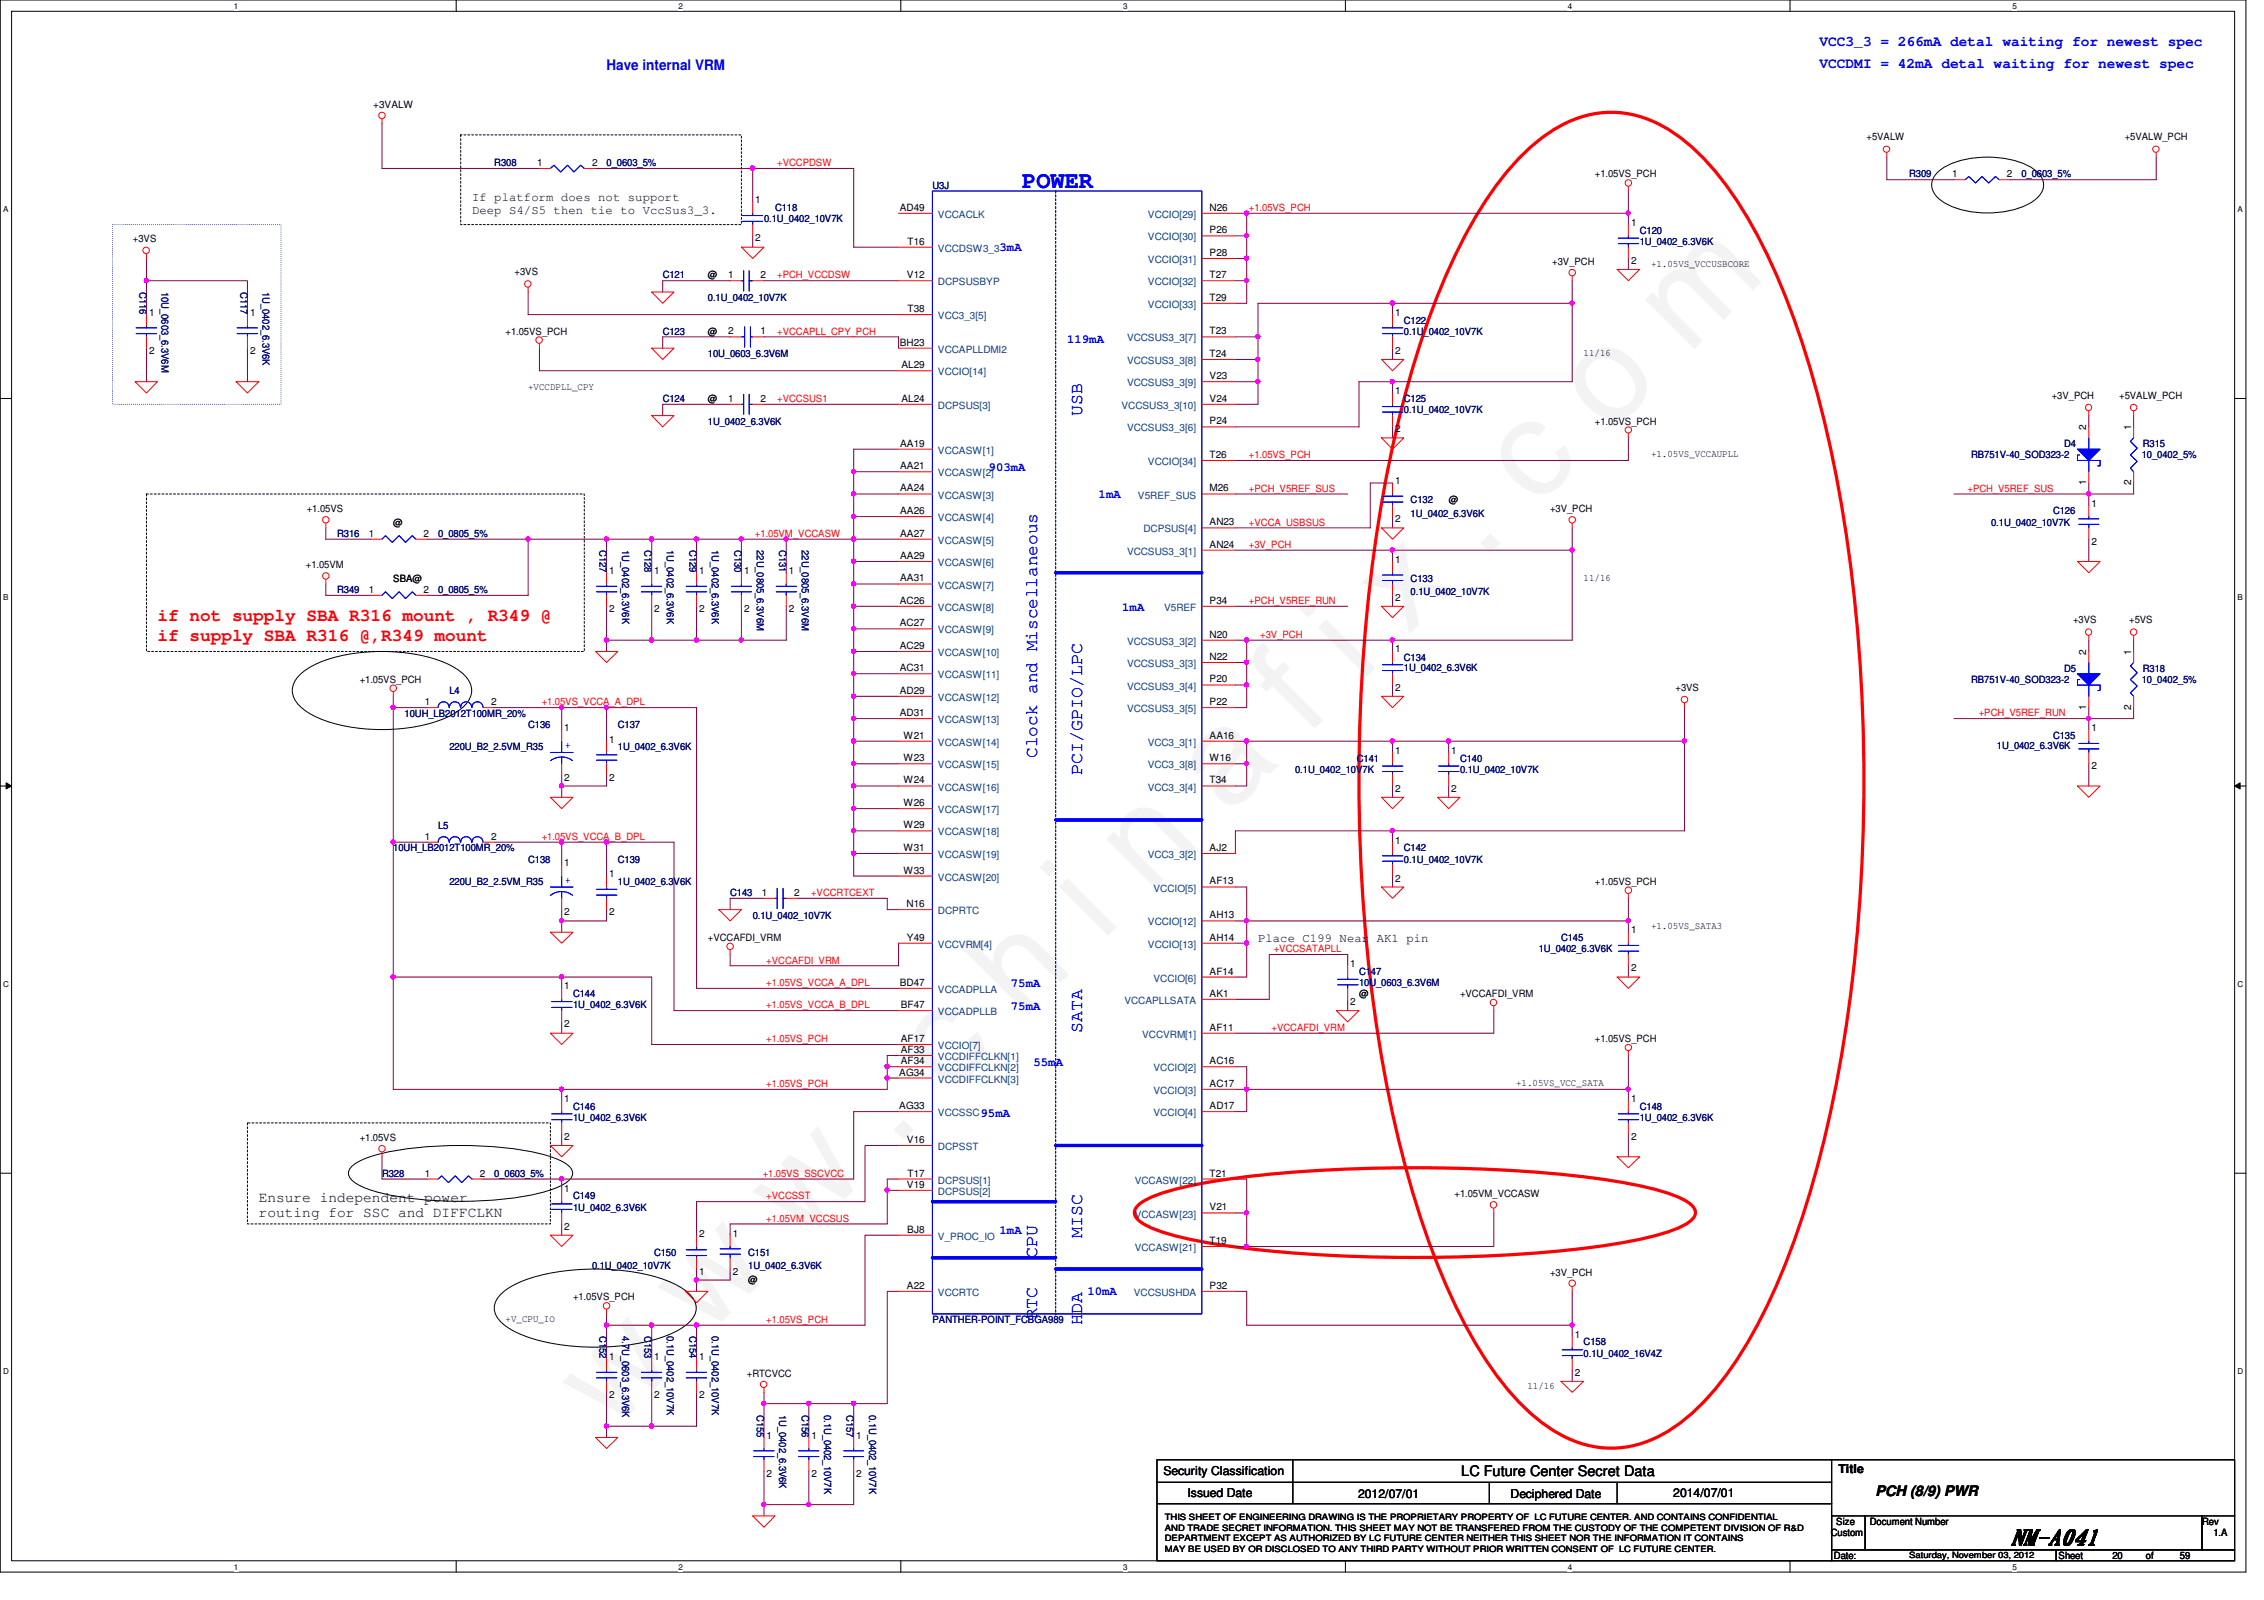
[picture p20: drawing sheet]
<svg xmlns="http://www.w3.org/2000/svg" width="297mm" height="210mm" viewBox="0 0 297 210" stroke-linecap="round" stroke-linejoin="round" font-family="sans-serif">
<defs><g id="words">
<text font-size="17.6" fill="#f0f" x="80.1" y="188" transform="rotate(-45 80.1 188)">w w w . c h i n a f i x . c o m</text>
<text font-size="3.1" fill="#00f" x="134.1" y="24.7">POWER</text>
<text font-size="2.8" x="263.7" y="202.7">NM-A041</text>
<g font-size="2.3" fill="#00f">
<text x="142" y="54.5" transform="rotate(-90 142 54.5)">USB</text>
<text x="136.1" y="99.4" transform="rotate(-90 136.1 99.4)">Clock and Miscellaneous</text>
<text x="142" y="101.6" transform="rotate(-90 142 101.6)">PCI/GPIO/LPC</text>
<text x="142" y="135.6" transform="rotate(-90 142 135.6)">SATA</text>
<text x="136.1" y="165" transform="rotate(-90 136.1 165)">CPU</text>
<text x="142" y="162.3" transform="rotate(-90 142 162.3)">MISC</text>
<text x="136.1" y="173.1" transform="rotate(-90 136.1 173.1)">RTC</text>
<text x="142" y="173.9" transform="rotate(-90 142 173.9)">HDA</text>
</g>
<g font-size="2.3" fill="#f00">
<text x="20.7" y="81.4">if not supply SBA R316 mount , R349 @</text>
<text x="20.7" y="84.1">if supply SBA R316 @,R349 mount</text>
</g>
<g font-size="1.9" fill="#00f">
<text x="79.6" y="9.1">Have internal VRM</text>
<text x="238.7" y="6.1">VCC3_3 = 266mA detal waiting for newest spec</text>
<text x="238.7" y="9">VCCDMI = 42mA detal waiting for newest spec</text>
</g>
<g font-size="1.9">
<text x="33.9" y="157.6">Ensure independent power</text>
<text x="33.9" y="159.6">routing for SSC and DIFFCLKN</text>
<text x="191.7" y="193.7">LC Future Center Secret Data</text>
<text x="246.1" y="196.2">PCH (8/9) PWR</text>
</g>
<g font-size="1.6">
<text x="61.9" y="26.3">If platform does not support</text>
<text x="61.9" y="28">Deep S4/S5 then tie to VccSus3_3.</text>
<text x="165.1" y="123.6">Place C199 Near AK1 pin</text>
<text x="152.7" y="193.5">Security Classification</text>
<text x="155.8" y="196.3">Issued Date</text>
<text x="178.2" y="196.5">2012/07/01</text>
<text x="198.2" y="196.5">Deciphered Date</text>
<text x="219.5" y="196.3">2014/07/01</text>
<text x="241.2" y="193.2">Title</text>
</g>
<g font-size="1.6" fill="#00f">
<text x="131.1" y="32.9">3mA</text>
<text x="140" y="45">119mA</text>
<text x="129.7" y="61.8">903mA</text>
<text x="144.1" y="65.3">1mA</text>
<text x="147.2" y="80.2">1mA</text>
<text x="132.6" y="129.5">75mA</text>
<text x="132.6" y="132.5">75mA</text>
<text x="135.6" y="139.8">55mA</text>
<text x="128.6" y="146.6">95mA</text>
<text x="131.1" y="161.9">1mA</text>
<text x="142.7" y="169.9">10mA</text>
</g>
<g font-size="1.3">
<text x="49" y="14.1">+3VALW</text>
<text x="70.5" y="21.8">1</text>
<text x="77.7" y="21.8">2</text>
<text x="209.3" y="23.3">+1.05VS_PCH</text>
<text x="244.9" y="18.4">+5VALW</text>
<text x="256.1" y="23.2">1</text>
<text x="263.3" y="23.2">2</text>
<text x="278.8" y="18.4">+5VALW_PCH</text>
<text x="99.1" y="26.7">1</text>
<text x="118.1" y="27.6">AD49</text>
<text x="158.7" y="27.6">N26</text>
<text x="214" y="29.6">1</text>
<text x="17.4" y="31.7">+3VS</text>
<text x="99.1" y="31.7">2</text>
<text x="119.1" y="32.1">T16</text>
<text x="158.7" y="30.6">P26</text>
<text x="158.7" y="33.6">P28</text>
<text x="203.7" y="34.8">+3V_PCH</text>
<text x="214" y="34.6">2</text>
<text x="216.6" y="35">+1.05VS_VCCUSBCORE</text>
<text x="19.6" y="41.4">1</text>
<text x="32.8" y="41.4">1</text>
<text x="67.5" y="36.1">+3VS</text>
<text x="92.9" y="36.5">@</text>
<text x="95.5" y="36.5">1</text>
<text x="99.8" y="36.5">2</text>
<text x="119" y="36.5">V12</text>
<text x="119.1" y="40.9">T38</text>
<text x="158.7" y="36.5">T27</text>
<text x="158.7" y="39.5">T29</text>
<text x="183" y="41.4">1</text>
<text x="19.6" y="46.4">2</text>
<text x="32.8" y="46.4">2</text>
<text x="66.3" y="43.9">+1.05VS_PCH</text>
<text x="92.9" y="43.9">@</text>
<text x="95.5" y="43.9">2</text>
<text x="99.8" y="43.9">1</text>
<text x="118.1" y="45.3">BH23</text>
<text x="158.7" y="46.8">T24</text>
<text x="158.7" y="43.9">T23</text>
<text x="183" y="46.4">2</text>
<text x="207.8" y="46.7">11/16</text>
<text x="69.3" y="51.1">+VCCDPLL_CPY</text>
<text x="92.9" y="52.7">@</text>
<text x="95.5" y="52.7">1</text>
<text x="99.8" y="52.7">2</text>
<text x="118.3" y="52.7">AL24</text>
<text x="118.3" y="48.3">AL29</text>
<text x="158.7" y="52.7">V24</text>
<text x="158.7" y="49.7">V23</text>
<text x="183" y="51.7">1</text>
<text x="269.2" y="52.3">+3V_PCH</text>
<text x="278" y="52.3">+5VALW_PCH</text>
<text x="118.1" y="58.6">AA19</text>
<text x="158.7" y="55.7">P24</text>
<text x="183" y="56.7">2</text>
<text x="209.3" y="55.7">+1.05VS_PCH</text>
<text x="216.6" y="60">+1.05VS_VCCAUPLL</text>
<text x="273.7" y="56.4" transform="rotate(-90 273.7 56.4)">2</text>
<text x="279.6" y="56.4" transform="rotate(-90 279.6 56.4)">1</text>
<text x="118.1" y="61.6">AA21</text>
<text x="118.1" y="64.5">AA24</text>
<text x="158.7" y="64.5">M26</text>
<text x="158.7" y="60.1">T26</text>
<text x="183" y="63.5">1</text>
<text x="190.1" y="66">@</text>
<text x="273.7" y="63.7" transform="rotate(-90 273.7 63.7)">1</text>
<text x="279.6" y="63.7" transform="rotate(-90 279.6 63.7)">2</text>
<text x="40.3" y="67.2">+1.05VS</text>
<text x="48.4" y="70.4">1</text>
<text x="51.6" y="69">@</text>
<text x="55.6" y="70.4">2</text>
<text x="118.1" y="70.4">AA27</text>
<text x="118.1" y="67.4">AA26</text>
<text x="158.7" y="68.9">AN23</text>
<text x="158.7" y="71.8">AN24</text>
<text x="183" y="68.5">2</text>
<text x="203.4" y="67.2">+3V_PCH</text>
<text x="274.4" y="66.5">1</text>
<text x="274.4" y="71.5">2</text>
<text x="40.1" y="74.5">+1.05VM</text>
<text x="48.4" y="77.8">1</text>
<text x="51.6" y="76.3">SBA@</text>
<text x="55.6" y="77.8">2</text>
<text x="79.9" y="75.3">1</text>
<text x="85.8" y="75.3">1</text>
<text x="91.7" y="75.3">1</text>
<text x="97.6" y="75.3">1</text>
<text x="103.5" y="75.3">1</text>
<text x="118.1" y="73.3">AA29</text>
<text x="118.1" y="76.3">AA31</text>
<text x="183" y="73.8">1</text>
<text x="207.8" y="76.2">11/16</text>
<text x="79.9" y="80.3">2</text>
<text x="85.8" y="80.3">2</text>
<text x="91.7" y="80.3">2</text>
<text x="97.6" y="80.3">2</text>
<text x="103.5" y="80.3">2</text>
<text x="118.1" y="79.2">AC26</text>
<text x="118.1" y="82.2">AC27</text>
<text x="158.7" y="83.7">N20</text>
<text x="158.7" y="79.2">P34</text>
<text x="183" y="78.8">2</text>
<text x="272" y="81.8">+3VS</text>
<text x="279.4" y="81.8">+5VS</text>
<text x="47.2" y="89.6">+1.05VS_PCH</text>
<text x="118.1" y="85.1">AC29</text>
<text x="118.1" y="88.1">AC31</text>
<text x="158.7" y="86.6">N22</text>
<text x="158.7" y="89.5">P20</text>
<text x="183" y="85.6">1</text>
<text x="273.7" y="85.9" transform="rotate(-90 273.7 85.9)">2</text>
<text x="279.6" y="85.9" transform="rotate(-90 279.6 85.9)">1</text>
<text x="55.7" y="92.5">1</text>
<text x="64.4" y="92.5">2</text>
<text x="74" y="95.9">1</text>
<text x="118.1" y="91">AD29</text>
<text x="118.1" y="93.9">AD31</text>
<text x="158.7" y="92.5">P22</text>
<text x="183" y="90.6">2</text>
<text x="219.8" y="90.6">+3VS</text>
<text x="273.7" y="93.1" transform="rotate(-90 273.7 93.1)">1</text>
<text x="274.4" y="95.9">1</text>
<text x="279.6" y="93.1" transform="rotate(-90 279.6 93.1)">2</text>
<text x="79.9" y="97.4">1</text>
<text x="118.5" y="96.9">W21</text>
<text x="118.5" y="99.9">W23</text>
<text x="158.7" y="96.9">AA16</text>
<text x="158.7" y="99.9">W16</text>
<text x="183" y="98.9">1</text>
<text x="190.4" y="98.9">1</text>
<text x="274.4" y="100.9">2</text>
<text x="74" y="102.4">2</text>
<text x="79.9" y="102.4">2</text>
<text x="118.5" y="102.8">W24</text>
<text x="118.5" y="105.7">W26</text>
<text x="158.7" y="102.8">T34</text>
<text x="183" y="103.8">2</text>
<text x="190.4" y="103.8">2</text>
<text x="55.7" y="110.2">1</text>
<text x="64.4" y="110.2">2</text>
<text x="74" y="113.6">1</text>
<text x="118.5" y="108.7">W29</text>
<text x="118.5" y="111.6">W31</text>
<text x="158.7" y="111.6">AJ2</text>
<text x="183" y="110.7">1</text>
<text x="79.9" y="115.1">1</text>
<text x="99.9" y="117.5">1</text>
<text x="104.2" y="117.5">2</text>
<text x="118.5" y="114.6">W33</text>
<text x="119" y="119">N16</text>
<text x="158.7" y="116">AF13</text>
<text x="183" y="115.7">2</text>
<text x="209.3" y="116.1">+1.05VS_PCH</text>
<text x="74" y="120.1">2</text>
<text x="79.9" y="120.1">2</text>
<text x="92.9" y="123.5">+VCCAFDI_VRM</text>
<text x="119" y="123.4">Y49</text>
<text x="158.7" y="120.5">AH13</text>
<text x="158.7" y="123.4">AH14</text>
<text x="214" y="122.4">1</text>
<text x="216.6" y="121.9">+1.05VS_SATA3</text>
<text x="74" y="129.8">1</text>
<text x="118.1" y="129.3">BD47</text>
<text x="158.7" y="127.8">AF14</text>
<text x="158.7" y="130.8">AK1</text>
<text x="177.2" y="126.9">1</text>
<text x="177.2" y="131.9">2</text>
<text x="178.3" y="130.9">@</text>
<text x="191.6" y="130.9">+VCCAFDI_VRM</text>
<text x="214" y="127.4">2</text>
<text x="74" y="134.8">2</text>
<text x="118.2" y="132.2">BF47</text>
<text x="118.2" y="136.7">AF17</text>
<text x="158.7" y="135.2">AF11</text>
<text x="209.3" y="136.7">+1.05VS_PCH</text>
<text x="118" y="141.1">AG34</text>
<text x="118.2" y="138.1">AF33</text>
<text x="118.2" y="139.6">AF34</text>
<text x="158.7" y="139.6">AC16</text>
<text x="158.7" y="142.6">AC17</text>
<text x="198.9" y="142.5">+1.05VS_VCC_SATA</text>
<text x="47.2" y="149.7">+1.05VS</text>
<text x="74" y="144.5">1</text>
<text x="74" y="149.5">2</text>
<text x="118" y="145.5">AG33</text>
<text x="119" y="149.9">V16</text>
<text x="158.7" y="145.5">AD17</text>
<text x="214" y="144.5">1</text>
<text x="214" y="149.5">2</text>
<text x="55.7" y="154.3">1</text>
<text x="62.9" y="154.3">2</text>
<text x="119" y="155.8">V19</text>
<text x="119.1" y="154.3">T17</text>
<text x="158.7" y="154.3">T21</text>
<text x="74" y="156.3">1</text>
<text x="74" y="161.3">2</text>
<text x="119" y="161.7">BJ8</text>
<text x="158.7" y="158.8">V21</text>
<text x="190.8" y="157.1">+1.05VM_VCCASW</text>
<text x="91.7" y="167.2">1</text>
<text x="91.7" y="162.2">2</text>
<text x="96.1" y="162.2">1</text>
<text x="96.1" y="167.2">2</text>
<text x="158.7" y="163.2">T19</text>
<text x="203.4" y="167.4">+3V_PCH</text>
<text x="66.3" y="173.4">+V_CPU_IO</text>
<text x="75.2" y="170.6">+1.05VS_PCH</text>
<text x="98.2" y="168.3">@</text>
<text x="119" y="169.1">A22</text>
<text x="158.7" y="169.1">P32</text>
<text x="79.9" y="178.4">1</text>
<text x="85.8" y="178.4">1</text>
<text x="91.7" y="178.4">1</text>
<text x="206.6" y="175.5">1</text>
<text x="79.9" y="183.4">2</text>
<text x="85.8" y="183.4">2</text>
<text x="91.7" y="183.4">2</text>
<text x="98" y="180.6">+RTCVCC</text>
<text x="200.4" y="182.3">11/16</text>
<text x="206.6" y="180.5">2</text>
<text x="100.6" y="188.7">1</text>
<text x="106.5" y="188.7">1</text>
<text x="112.3" y="188.7">1</text>
<text x="100.6" y="193.7">2</text>
<text x="106.5" y="193.7">2</text>
<text x="112.3" y="193.7">2</text>
<text x="240.2" y="201.5">Custom</text>
<text x="240.9" y="200.1">Size</text>
<text x="245.3" y="200.1">Document Number</text>
<text x="288.9" y="200.1">Rev</text>
<text x="290.4" y="201.5">1.A</text>
<text x="240.6" y="204.5">Date:</text>
<text x="270.1" y="204.5">Sheet</text>
<text x="277.2" y="204.5">20</text>
<text x="281.6" y="204.5">of</text>
<text x="286" y="204.5">59</text>
</g>
<g font-size="1.3" fill="#000080">
<text x="64.9" y="21.8">R308</text>
<text x="79.6" y="21.8">0_0603_5%</text>
<text x="250.5" y="23.3">R309</text>
<text x="265.2" y="23.3">0_0603_5%</text>
<text x="100.2" y="29.2">0.1U_0402_10V7K</text>
<text x="101.7" y="27.7">C118</text>
<text x="122.3" y="24.8">U3J</text>
<text x="215.1" y="30.6">C120</text>
<text x="215.1" y="32.1">1U_0402_6.3V6K</text>
<text x="18.3" y="38.3" transform="rotate(90 18.3 38.3)">C116</text>
<text x="21.2" y="38.3" transform="rotate(90 21.2 38.3)">10U_0603_6.3V6M</text>
<text x="31.5" y="38.3" transform="rotate(90 31.5 38.3)">C117</text>
<text x="34.5" y="38.3" transform="rotate(90 34.5 38.3)">1U_0402_6.3V6K</text>
<text x="86.9" y="36.5">C121</text>
<text x="92.9" y="39.5">0.1U_0402_10V7K</text>
<text x="86.9" y="43.9">C123</text>
<text x="92.9" y="46.9">10U_0603_6.3V6M</text>
<text x="184.2" y="42.5">C122</text>
<text x="184.2" y="43.9">0.1U_0402_10V7K</text>
<text x="86.9" y="52.7">C124</text>
<text x="184.2" y="52.7">C125</text>
<text x="92.9" y="55.7">1U_0402_6.3V6K</text>
<text x="184.2" y="54.2">0.1U_0402_10V7K</text>
<text x="270.8" y="58.6">D4</text>
<text x="281.1" y="58.6">R315</text>
<text x="185.1" y="66">C132</text>
<text x="258.6" y="60.1">RB751V-40_SOD323-2</text>
<text x="281" y="60.1">10_0402_5%</text>
<text x="44.2" y="70.4">R316</text>
<text x="57.5" y="70.4">0_0805_5%</text>
<text x="185.1" y="67.8">1U_0402_6.3V6K</text>
<text x="261.2" y="69">0.1U_0402_10V7K</text>
<text x="269.4" y="67.5">C126</text>
<text x="44.2" y="77.8">R349</text>
<text x="57.5" y="77.8">0_0805_5%</text>
<text x="78.7" y="72.2" transform="rotate(90 78.7 72.2)">C127</text>
<text x="81.6" y="72.2" transform="rotate(90 81.6 72.2)">1U_0402_6.3V6K</text>
<text x="84.6" y="72.2" transform="rotate(90 84.6 72.2)">C128</text>
<text x="87.5" y="72.2" transform="rotate(90 87.5 72.2)">1U_0402_6.3V6K</text>
<text x="90.5" y="72.2" transform="rotate(90 90.5 72.2)">C129</text>
<text x="93.4" y="72.2" transform="rotate(90 93.4 72.2)">1U_0402_6.3V6K</text>
<text x="96.3" y="72.2" transform="rotate(90 96.3 72.2)">C130</text>
<text x="99.3" y="72.2" transform="rotate(90 99.3 72.2)">22U_0805_6.3V6M</text>
<text x="102.2" y="72.2" transform="rotate(90 102.2 72.2)">C131</text>
<text x="105.2" y="72.2" transform="rotate(90 105.2 72.2)">22U_0805_6.3V6M</text>
<text x="185.1" y="76.3">C133</text>
<text x="185.1" y="78.1">0.1U_0402_10V7K</text>
<text x="184.2" y="86.7">C134</text>
<text x="184.2" y="88">1U_0402_6.3V6K</text>
<text x="258.6" y="89.6">RB751V-40_SOD323-2</text>
<text x="270.8" y="88.1">D5</text>
<text x="281" y="89.6">10_0402_5%</text>
<text x="281.1" y="88.1">R318</text>
<text x="53.1" y="94">10UH_LB2012T100MR_20%</text>
<text x="59" y="91.1">L4</text>
<text x="69.3" y="95.5">C136</text>
<text x="81.1" y="95.5">C137</text>
<text x="59" y="98.4">220U_B2_2.5VM_R35</text>
<text x="81.1" y="98.4">1U_0402_6.3V6K</text>
<text x="169.9" y="101.4">0.1U_0402_10V7K</text>
<text x="178" y="99.9">C141</text>
<text x="191.6" y="99.9">C140</text>
<text x="191.6" y="101.4">0.1U_0402_10V7K</text>
<text x="262" y="98.3">1U_0402_6.3V6K</text>
<text x="269.4" y="96.9">C135</text>
<text x="51.6" y="111.7">10UH_LB2012T100MR_20%</text>
<text x="57.5" y="108.8">L5</text>
<text x="69.3" y="113.2">C138</text>
<text x="81.1" y="113.2">C139</text>
<text x="184.2" y="111.7">C142</text>
<text x="184.2" y="113.2">0.1U_0402_10V7K</text>
<text x="59" y="116.1">220U_B2_2.5VM_R35</text>
<text x="81.1" y="116.1">1U_0402_6.3V6K</text>
<text x="95.8" y="117.6">C143</text>
<text x="98.8" y="120.5">0.1U_0402_10V7K</text>
<text x="201.9" y="124.9">1U_0402_6.3V6K</text>
<text x="204.8" y="123.5">C145</text>
<text x="75.2" y="130.9">C144</text>
<text x="178.3" y="127.9">C147</text>
<text x="178.3" y="129.4">10U_0603_6.3V6M</text>
<text x="75.2" y="132.3">1U_0402_6.3V6K</text>
<text x="75.2" y="145.6">C146</text>
<text x="75.2" y="147">1U_0402_6.3V6K</text>
<text x="215.1" y="145.6">C148</text>
<text x="215.1" y="147">1U_0402_6.3V6K</text>
<text x="50.1" y="154.4">R328</text>
<text x="64.9" y="154.4">0_0603_5%</text>
<text x="75.2" y="157.4">C149</text>
<text x="75.2" y="158.8">1U_0402_6.3V6K</text>
<text x="77.7" y="166.5">0.1U_0402_10V7K</text>
<text x="85.8" y="164.7">C150</text>
<text x="98.2" y="164.7">C151</text>
<text x="98.2" y="166.5">1U_0402_6.3V6K</text>
<text x="122.3" y="173.6">PANTHER-POINT_FCBGA989</text>
<text x="78.7" y="175.3" transform="rotate(90 78.7 175.3)">C152</text>
<text x="81.6" y="175.3" transform="rotate(90 81.6 175.3)">4.7U_0603_6.3V6K</text>
<text x="84.6" y="175.3" transform="rotate(90 84.6 175.3)">C153</text>
<text x="87.5" y="175.3" transform="rotate(90 87.5 175.3)">0.1U_0402_10V7K</text>
<text x="90.5" y="175.3" transform="rotate(90 90.5 175.3)">C154</text>
<text x="93.4" y="175.3" transform="rotate(90 93.4 175.3)">0.1U_0402_10V7K</text>
<text x="207.8" y="176.5">C158</text>
<text x="207.8" y="178">0.1U_0402_16V4Z</text>
<text x="99.3" y="185.6" transform="rotate(90 99.3 185.6)">C155</text>
<text x="102.2" y="185.6" transform="rotate(90 102.2 185.6)">1U_0402_6.3V6K</text>
<text x="105.2" y="185.6" transform="rotate(90 105.2 185.6)">C156</text>
<text x="108.1" y="185.6" transform="rotate(90 108.1 185.6)">0.1U_0402_10V7K</text>
<text x="111.1" y="185.6" transform="rotate(90 111.1 185.6)">C157</text>
<text x="114" y="185.6" transform="rotate(90 114 185.6)">0.1U_0402_10V7K</text>
</g>
<g font-size="1.3" fill="#f00">
<text x="102" y="21.8">+VCCPDSW</text>
<text x="163.9" y="27.7">+1.05VS_PCH</text>
<text x="102" y="36.5">+PCH_VCCDSW</text>
<text x="102" y="43.9">+VCCAPLL_CPY_PCH</text>
<text x="102" y="52.7">+VCCSUS1</text>
<text x="163.9" y="64.5">+PCH_V5REF_SUS</text>
<text x="163.9" y="60.1">+1.05VS_PCH</text>
<text x="258.1" y="64.5">+PCH_V5REF_SUS</text>
<text x="99.1" y="70.4">+1.05VM_VCCASW</text>
<text x="163.9" y="69">+VCCA_USBSUS</text>
<text x="163.9" y="71.9">+3V_PCH</text>
<text x="163.9" y="79.2">+PCH_V5REF_RUN</text>
<text x="165.4" y="83.7">+3V_PCH</text>
<text x="71.1" y="92.5">+1.05VS_VCCA_A_DPL</text>
<text x="259.6" y="94">+PCH_V5REF_RUN</text>
<text x="71.1" y="110.2">+1.05VS_VCCA_B_DPL</text>
<text x="106.4" y="117.6">+VCCRTCEXT</text>
<text x="167.1" y="124.9">+VCCSATAPLL</text>
<text x="100.5" y="126.4">+VCCAFDI_VRM</text>
<text x="100.5" y="129.4">+1.05VS_VCCA_A_DPL</text>
<text x="100.5" y="132.3">+1.05VS_VCCA_B_DPL</text>
<text x="100.5" y="136.7">+1.05VS_PCH</text>
<text x="166.8" y="135.3">+VCCAFDI_VRM</text>
<text x="100.5" y="142.6">+1.05VS_PCH</text>
<text x="100.1" y="154.4">+1.05VS_SSCVCC</text>
<text x="100.5" y="160.3">+1.05VM_VCCSUS</text>
<text x="100.5" y="157.4">+VCCSST</text>
<text x="100.5" y="173.6">+1.05VS_PCH</text>
</g>
<g font-size="1.3" fill="#004080">
<text x="123.1" y="28.6">VCCACLK</text>
<text x="150.6" y="28.6">VCCIO[29]</text>
<text x="123.1" y="33">VCCDSW3_3</text>
<text x="150.6" y="31.5">VCCIO[30]</text>
<text x="150.6" y="34.5">VCCIO[31]</text>
<text x="123.1" y="37.4">DCPSUSBYP</text>
<text x="123.1" y="41.9">VCC3_3[5]</text>
<text x="150.6" y="37.4">VCCIO[32]</text>
<text x="150.6" y="40.4">VCCIO[33]</text>
<text x="123.1" y="46.3">VCCAPLLDMI2</text>
<text x="147.9" y="47.8">VCCSUS3_3[8]</text>
<text x="147.9" y="44.8">VCCSUS3_3[7]</text>
<text x="123.1" y="53.6">DCPSUS[3]</text>
<text x="123.1" y="49.2">VCCIO[14]</text>
<text x="147.1" y="53.6">VCCSUS3_3[10]</text>
<text x="147.9" y="50.7">VCCSUS3_3[9]</text>
<text x="123.1" y="59.5">VCCASW[1]</text>
<text x="147.9" y="56.6">VCCSUS3_3[6]</text>
<text x="123.1" y="62.5">VCCASW[2]</text>
<text x="123.1" y="65.4">VCCASW[3]</text>
<text x="149.3" y="65.4">V5REF_SUS</text>
<text x="150.6" y="61">VCCIO[34]</text>
<text x="123.1" y="71.3">VCCASW[5]</text>
<text x="123.1" y="68.4">VCCASW[4]</text>
<text x="150" y="69.8">DCPSUS[4]</text>
<text x="123.1" y="74.3">VCCASW[6]</text>
<text x="123.1" y="77.2">VCCASW[7]</text>
<text x="147.9" y="72.8">VCCSUS3_3[1]</text>
<text x="123.1" y="80.1">VCCASW[8]</text>
<text x="123.1" y="83.1">VCCASW[9]</text>
<text x="152.7" y="80.1">V5REF</text>
<text x="123.1" y="86.1">VCCASW[10]</text>
<text x="123.1" y="89">VCCASW[11]</text>
<text x="147.9" y="84.6">VCCSUS3_3[2]</text>
<text x="147.9" y="87.5">VCCSUS3_3[3]</text>
<text x="123.1" y="91.9">VCCASW[12]</text>
<text x="123.1" y="94.9">VCCASW[13]</text>
<text x="147.9" y="90.5">VCCSUS3_3[4]</text>
<text x="147.9" y="93.4">VCCSUS3_3[5]</text>
<text x="123.1" y="97.8">VCCASW[14]</text>
<text x="123.1" y="100.8">VCCASW[15]</text>
<text x="150.6" y="97.8">VCC3_3[1]</text>
<text x="150.6" y="100.8">VCC3_3[8]</text>
<text x="123.1" y="103.7">VCCASW[16]</text>
<text x="123.1" y="106.7">VCCASW[17]</text>
<text x="150.6" y="103.7">VCC3_3[4]</text>
<text x="123.1" y="109.6">VCCASW[18]</text>
<text x="123.1" y="112.6">VCCASW[19]</text>
<text x="150.6" y="112.6">VCC3_3[2]</text>
<text x="123.1" y="119.9">DCPRTC</text>
<text x="123.1" y="115.5">VCCASW[20]</text>
<text x="151.3" y="117">VCCIO[5]</text>
<text x="123.1" y="124.3">VCCVRM[4]</text>
<text x="150.6" y="121.4">VCCIO[12]</text>
<text x="150.6" y="124.3">VCCIO[13]</text>
<text x="123.1" y="130.3">VCCADPLLA</text>
<text x="147.5" y="131.7">VCCAPLLSATA</text>
<text x="151.3" y="128.8">VCCIO[6]</text>
<text x="123.1" y="133.2">VCCADPLLB</text>
<text x="123.1" y="137.6">VCCIO[7]</text>
<text x="149.9" y="136.1">VCCVRM[1]</text>
<text x="123.1" y="139.1">VCCDIFFCLKN[1]</text>
<text x="123.1" y="140.5">VCCDIFFCLKN[2]</text>
<text x="123.1" y="142">VCCDIFFCLKN[3]</text>
<text x="151.3" y="140.5">VCCIO[2]</text>
<text x="151.3" y="143.5">VCCIO[3]</text>
<text x="123.1" y="146.4">VCCSSC</text>
<text x="151.3" y="146.4">VCCIO[4]</text>
<text x="123.1" y="155.3">DCPSUS[1]</text>
<text x="123.1" y="150.9">DCPSST</text>
<text x="148.9" y="155.3">VCCASW[22]</text>
<text x="123.1" y="156.8">DCPSUS[2]</text>
<text x="148.9" y="159.7">VCCASW[23]</text>
<text x="123.1" y="162.6">V_PROC_IO</text>
<text x="148.9" y="164.1">VCCASW[21]</text>
<text x="123.1" y="170">VCCRTC</text>
<text x="148.8" y="170">VCCSUSHDA</text>
</g>
<g font-size="1.3" fill="#00f">
<text x="74.2" y="98.2">+</text>
<text x="74.2" y="115.8">+</text>
</g>
<g font-size="1.1">
<text x="30.7" y="1.1">1</text>
<text x="89" y="1.1">2</text>
<text x="147.4" y="1.1">3</text>
<text x="205.7" y="1.1">4</text>
<text x="264" y="1.1">5</text>
<text x=".4" y="27.9">A</text>
<text x="293.6" y="27.9">A</text>
<text x=".4" y="78.7">B</text>
<text x="293.6" y="78.7">B</text>
<text x=".4" y="129.5">C</text>
<text x="293.6" y="129.5">C</text>
<text x=".4" y="180.3">D</text>
<text x="293.6" y="180.3">D</text>
<text x="152.8" y="202.2">DEPARTMENT EXCEPT AS AUTHORIZED BY LC FUTURE CENTER NEITHER THIS SHEET NOR THE INFORMATION IT CONTAINS</text>
<text x="152.8" y="203.6">MAY BE USED BY OR DISCLOSED TO ANY THIRD PARTY WITHOUT PRIOR WRITTEN CONSENT OF LC FUTURE CENTER.</text>
<text x="152.8" y="199.4">THIS SHEET OF ENGINEERING DRAWING IS THE PROPRIETARY PROPERTY OF LC FUTURE CENTER. AND CONTAINS CONFIDENTIAL</text>
<text x="152.8" y="200.8">AND TRADE SECRET INFORMATION. THIS SHEET MAY NOT BE TRANSFERED FROM THE CUSTODY OF THE COMPETENT DIVISION OF R&amp;D</text>
<text x="30.7" y="205.9">1</text>
<text x="89" y="205.9">2</text>
<text x="147.4" y="205.9">3</text>
<text x="205.7" y="205.9">4</text>
<text x="250.5" y="204.4">Saturday, November 03, 2012</text>
<text x="264" y="205.9">5</text>
</g>
</g></defs>
<path d="M0 0h294.7v206.2h-294.7zM1.5 1.5h291.7v203.3h-291.7z" fill="none" stroke="#000" stroke-width=".13"/>
<g fill="#fff">
<path d="M30.7 .2h.6v1.2h-.6z"/>
<path d="M30.7 204.9h.6v1.2h-.6z"/>
</g>
<path d="M59.9 0v1.5M59.9 204.8v1.4" fill="none" stroke="#000" stroke-width=".13"/>
<g fill="#fff">
<path d="M89 .2h.6v1.2h-.6z"/>
<path d="M89 204.9h.6v1.2h-.6z"/>
</g>
<path d="M118.2 0v1.5M118.2 204.8v1.4" fill="none" stroke="#000" stroke-width=".13"/>
<g fill="#fff">
<path d="M147.4 .2h.5v1.2h-.5z"/>
<path d="M147.4 204.9h.5v1.2h-.5z"/>
</g>
<path d="M176.5 0v1.5M176.5 204.8v1.4" fill="none" stroke="#000" stroke-width=".13"/>
<g fill="#fff">
<path d="M205.7 .2h.6v1.2h-.6z"/>
<path d="M205.7 204.9h.6v1.2h-.6z"/>
</g>
<path d="M234.9 0v1.5M234.9 204.8v1.4" fill="none" stroke="#000" stroke-width=".13"/>
<g fill="#fff">
<path d="M264 .2h.6v1.2h-.6z"/>
<path d="M264 204.9h.6v1.2h-.6z"/>
<path d="M.4 26.9h.7v1.2h-.7z"/>
<path d="M293.6 26.9h.7v1.2h-.7z"/>
<path d="M.4 77.7h.7v1.2h-.7z"/>
<path d="M293.6 77.7h.7v1.2h-.7z"/>
</g>
<path d="M0 52.3h1.5M293.2 52.3h1.5" fill="none" stroke="#000" stroke-width=".13"/>
<g fill="#fff">
<path d="M.4 128.5h.8v1.2h-.8z"/>
<path d="M293.6 128.5h.7v1.2h-.7z"/>
</g>
<path d="M0 103.1h1.5M.8 102.7l.7 .4-.7 .4zM293.2 103.1l.7-.4v.8zM293.2 103.1h1.5" fill="none" stroke="#000" stroke-width=".13"/>
<path d="M.8 102.7l.7 .4-.7 .4zM293.2 103.1l.7-.4v.8z" fill="#000"/>
<g fill="#fff">
<path d="M.4 179.3h.8v1.2h-.8z"/>
<path d="M293.6 179.3h.7v1.2h-.7z"/>
</g>
<path d="M254.2 22.6a8.9 8.9 0 0 1 5.4-1.9 12.1 12.1 0 0 1 7.1 1.4 2.53 2.53 0 0 1 1.3 2.8 4.3 4.3 0 0 1-2.9 2.3 13.3 13.3 0 0 1-9.5-.3 3.4 3.4 0 0 1-2.2-2.6l.1-.6 .3-.6zM39.3 88.6a12 12 0 0 1 6.2-2.7 24.3 24.3 0 0 1 12.9 1.1 5.9 5.9 0 0 1 3.4 2.9 2.61 2.61 0 0 1-.8 2.7 12.1 12.1 0 0 1-6.3 2.7 24 24 0 0 1-12.9-1.1 5.9 5.9 0 0 1-3.3-2.9 2.64 2.64 0 0 1 .8-2.7zM0 153.9h1.5M46.2 153a7.9 7.9 0 0 1 3.2-1.5 50.4 50.4 0 0 1 22 0 7.9 7.9 0 0 1 3.3 1.5 1.13 1.13 0 0 1 0 1.8 8 8 0 0 1-3.3 1.6 49.5 49.5 0 0 1-22 0 7.9 7.9 0 0 1-3.2-1.6 1.14 1.14 0 0 1 0-1.8zM293.2 153.9h1.5M65.7 169.8a12.6 12.6 0 0 1 6.2-2.7 31.1 31.1 0 0 1 15 .7 8.4 8.4 0 0 1 4 2.5 2.27 2.27 0 0 1-.4 3.1 12.8 12.8 0 0 1-6.2 2.7 30.7 30.7 0 0 1-15-.7 8.4 8.4 0 0 1-4-2.5 2.28 2.28 0 0 1 .4-3.1z" fill="none" stroke="#000" stroke-width=".13"/>
<path d="M200.5 19.6a17.4 17.4 0 0 1 8.6-4.7 14 14 0 0 1 11.1 3 32.8 32.8 0 0 1 7.9 8.8 85.6 85.6 0 0 1 9.5 22.1 187.9 187.9 0 0 1 6.9 47.6 205.7 205.7 0 0 1-5.6 54.9 99.7 99.7 0 0 1-9 23.7 40.8 40.8 0 0 1-7.6 10.1 17.4 17.4 0 0 1-8.6 4.7 14 14 0 0 1-11.1-2.9 32.7 32.7 0 0 1-7.9-8.9 85.7 85.7 0 0 1-9.5-22.1 188.3 188.3 0 0 1-6.8-47.5 206.2 206.2 0 0 1 5.5-55 99.6 99.6 0 0 1 9-23.7 40.7 40.7 0 0 1 7.6-10.1zM149.3 158.1a9.4 9.4 0 0 1 3.6-1.7 81.2 81.2 0 0 1 15.8-2.5 208.2 208.2 0 0 1 40.9 .7 43.9 43.9 0 0 1 11 2.6l1.4 .9a1.18 1.18 0 0 1 0 1.9 9.6 9.6 0 0 1-3.7 1.8 81.8 81.8 0 0 1-15.8 2.5 205.8 205.8 0 0 1-40.8-.8 44.1 44.1 0 0 1-11-2.6l-1.4-.9a1.18 1.18 0 0 1 0-1.9z" fill="none" stroke="#f00" stroke-width=".42"/>
<path d="M60.4 17.7h36.9v11.8h-36.9zM19.2 64.8h57.5v20.7h-57.5zM32.5 147.3h39.7v13.3h-39.7z" fill="none" stroke="#000" stroke-width=".13" stroke-dasharray=".3 .3"/>
<path d="M14.8 29.5h22.1v23.5h-22.1z" fill="none" stroke="#00f" stroke-width=".13" stroke-dasharray="0 .3"/>
<path d="M51.6 128.2h22.1M50.1 151.8v2.9h5.9M100.2 197.4v1.5M106.1 193v4.4" fill="none" stroke="#800040" stroke-width=".13"/>
<circle cx="106.1" cy="197.4" r=".29" fill="#f0f"/>
<circle cx="106.1" cy="197.4" r=".29" fill="none" stroke="#f0f" stroke-width=".13"/>
<path d="M56 92.8h-4.4v17.7h4.4M73.7 142.9h42.7M112 193v4.4" fill="none" stroke="#800040" stroke-width=".13"/>
<circle cx="51.6" cy="110.5" r=".29" fill="#f0f"/>
<circle cx="51.6" cy="110.5" r=".29" fill="none" stroke="#f0f" stroke-width=".13"/>
<circle cx="51.6" cy="92.8" r=".29" fill="#f0f"/>
<circle cx="51.6" cy="92.8" r=".29" fill="none" stroke="#f0f" stroke-width=".13"/>
<path d="M112 22.1h-13.2v4.4M64.8 92.8h8.9M64.8 110.5h8.9v2.9M88.4 132.6h29.5" fill="none" stroke="#800040" stroke-width=".13"/>
<circle cx="98.7" cy="22.1" r=".29" fill="#f0f"/>
<circle cx="98.7" cy="22.1" r=".29" fill="none" stroke="#f0f" stroke-width=".13"/>
<path d="M112 22.1v10.3M247.6 20.6v3M282.9 20.6v3M69.3 41.3h48.6M162.1 60.4h51.5M190.1 97.2h30.9M182.7 109h38.3M73.7 154.7h38.3M100.2 193v4.4h11.8" fill="none" stroke="#800040" stroke-width=".13"/>
<circle cx="100.2" cy="197.4" r=".29" fill="#f0f"/>
<circle cx="100.2" cy="197.4" r=".29" fill="none" stroke="#f0f" stroke-width=".13"/>
<path d="M274.1 54.5v1.5M279.9 54.5v1.5M42.8 76.6v1.5h5.9M42.8 69.3v1.4h5.9M56 70.7h13.3v7.4h-13.3M274.1 63.4v2.9M274.1 70.7v3M279.9 63.4v1.4h-23.5M91.4 92.8v36.9M85.5 137h32.4M51.6 142.9h22.1v1.5" fill="none" stroke="#800040" stroke-width=".13"/>
<circle cx="274" cy="64.8" r=".29" fill="#f0f"/>
<circle cx="274" cy="64.8" r=".29" fill="none" stroke="#f0f" stroke-width=".13"/>
<path d="M274.1 92.8v1.5M274.1 94.3v1.5M274.1 94.3h5.8" fill="none" stroke="#800040" stroke-width=".13"/>
<circle cx="274" cy="94.2" r=".29" fill="#f0f"/>
<circle cx="274" cy="94.2" r=".29" fill="none" stroke="#f0f" stroke-width=".13"/>
<path d="M50.1 22.1h20.7M70.8 48.6h47.1M51.6 91.4v1.4M256.4 94.3h17.7M274.1 84v1.5M279.9 92.8v1.5M279.9 84v1.5M51.6 110.5v17.7M274.1 100.2v2.9M162.1 135.5h33.9" fill="none" stroke="#800040" stroke-width=".13"/>
<circle cx="51.6" cy="128.2" r=".29" fill="#f0f"/>
<circle cx="51.6" cy="128.2" r=".29" fill="none" stroke="#f0f" stroke-width=".13"/>
<path d="M19.2 36.8h13.3v4.5M163.6 28h50M32.5 45.7v4.4M51.6 128.2v14.7M163.6 120.8h50M163.6 142.9h50M196 159.1v4.4h-32.4M163.6 173.9h42.7" fill="none" stroke="#800040" stroke-width=".13"/>
<circle cx="19.2" cy="36.8" r=".29" fill="#f0f"/>
<circle cx="19.2" cy="36.8" r=".29" fill="none" stroke="#f0f" stroke-width=".13"/>
<path d="M50.1 16.2v5.9M19.2 33.9v7.4M78.1 22.1h20.7M19.2 45.7v4.4" fill="none" stroke="#800040" stroke-width=".13"/>
<circle cx="98.7" cy="22.1" r=".29" fill="#f0f"/>
<circle cx="98.7" cy="22.1" r=".29" fill="none" stroke="#f0f" stroke-width=".13"/>
<path d="M247.6 23.6h8.8M263.7 23.6h19.2M63.4 154.7h10.3" fill="none" stroke="#800040" stroke-width=".13"/>
<g fill="none" stroke="#f00" stroke-width=".13">
<path d="M50.1 15.6v.6M19.2 33.3v.6M247.6 20v.6M282.9 20v.6M17.7 50.1h3l-1.5 1.5zM31 50.1h2.9l-1.4 1.5zM274.1 53.9v.6M279.9 53.9v.6M42.8 68.7v.6M42.8 76v.6M272.6 73.7h2.9l-1.4 1.4zM51.6 90.8v.6"/>
<path d="M274.1 83.4v.6M279.9 83.4v.6M272.6 103.1h2.9l-1.4 1.5zM50.1 151.2v.6M98.8 198.9h2.9l-1.5 1.5z"/>
<circle cx="50.1" cy="15.1" r=".43"/>
<circle cx="247.5" cy="19.6" r=".42"/>
<circle cx="282.9" cy="19.6" r=".42"/>
<circle cx="19.2" cy="32.8" r=".43"/>
<circle cx="213.6" cy="24" r=".43"/>
<circle cx="274" cy="53.5" r=".42"/>
<circle cx="279.9" cy="53.5" r=".43"/>
<circle cx="42.7" cy="75.6" r=".43"/>
<circle cx="42.7" cy="68.2" r=".43"/>
<circle cx="51.6" cy="90.3" r=".43"/>
<circle cx="274" cy="82.9" r=".42"/>
<circle cx="279.9" cy="82.9" r=".43"/>
<circle cx="50.1" cy="150.7" r=".43"/>
</g>
<path d="M151.8 191.5h88.5v3h-88.5zM151.8 194.5h88.5v2.8h-88.5zM151.8 197.3h88.5v7.5h-88.5zM169.6 191.5v5.8M195.4 194.5v2.8M212.2 194.5v2.8M240.2 191.5h53v7.4M240.3 198.9h4.4v4.4h-4.4zM244.7 198.9h44.2v4.4h-44.2zM288.9 198.9h4.3v4.4h-4.3zM240.3 203.3h29.5v1.5h-29.5zM269.8 203.3h23.4v1.5h-23.4z" fill="none" stroke="#000" stroke-width=".13"/>
<path d="M272.6 58.9h2.9l-1.4 1.5z" fill="#00f"/>
<path d="M272.6 58.9h2.9l-1.4 1.5zM272.9 59.7h-.3v.7h2.9v.7h-.3M274.1 57.4v1.5M274.1 60.4v1.5" fill="none" stroke="#00f" stroke-width=".13"/>
<path d="M272.6 58.9h2.9l-1.4 1.5z" fill="#00f"/>
<g fill="none" stroke="#00f" stroke-width=".13">
<path d="M122.3 25.1h35.4v147.3h-35.4zM257.8 23.6l.5-.4 .9 .8 .8-.8 .9 .8 .9-.8 .5 .4M31.1 43.8h2.7M31.1 43h2.7M32.5 42.7v.3M32.5 43.8v.4M272.6 58.9h2.9l-1.4 1.5zM272.9 59.7h-.3v.7h2.9v.7h-.3M274.1 57.4v1.5M279.9 57.4l-.4 .5 .9 .9-.9 .9 .9 .8-.9 .9 .4 .5M50.1 78.1l.5-.5 .9 .9 .9-.9 .8 .9 .9-.9 .5 .5M50.1 70.7l.5-.4 .9 .9 .9-.9 .8 .9 .9-.9 .5 .4"/>
<path d="M274.1 60.4v1.5M58.9 92.8a.72 .72 0 0 0-.7-.7 .72 .72 0 0 0-.7 .7M60.4 92.8a.72 .72 0 0 0-.7-.7 .72 .72 0 0 0-.7 .7M61.9 92.8a.72 .72 0 0 0-.8-.7 .72 .72 0 0 0-.7 .7M63.4 92.8a.72 .72 0 0 0-.8-.7 .72 .72 0 0 0-.7 .7M272.7 98.3h2.7M272.7 97.5h2.7M274.1 97.2v.3M274.1 98.3v.4M279.9 86.9l-.4 .5 .9 .9-.9 .9 .9 .8-.9 .9 .4 .5M57.5 110.5a.72 .72 0 0 1 .7-.7 .72 .72 0 0 1 .7 .7M59 110.5a.72 .72 0 0 1 .7-.7 .72 .72 0 0 1 .7 .7"/>
<path d="M60.4 110.5a.72 .72 0 0 1 .8-.7 .72 .72 0 0 1 .7 .7M61.9 110.5a.72 .72 0 0 1 .7-.7 .72 .72 0 0 1 .8 .7M57.5 154.7l.4-.4 .9 .8 .9-.8 .9 .8 .9-.8 .4 .4"/>
</g>
<g fill="none" stroke="#f00" stroke-width=".13">
<path d="M256.4 23.6h1.4M262.3 23.6h1.4M32.5 41.3v1.4M32.5 44.2v1.5M274.1 56v1.4M279.9 56v1.4M48.7 78.1h1.4M48.7 70.7h1.4M54.6 78.1h1.4M54.6 70.7h1.4M274.1 61.9v1.5M279.9 61.9v1.5"/>
<path d="M56 92.8h1.5M63.4 92.8h1.4M274.1 95.8v1.4M274.1 98.7v1.5M279.9 85.5v1.4M279.9 91.4v1.4M56 110.5h1.5M63.4 110.5h1.4M56 154.7h1.5M61.9 154.7h1.5"/>
</g>
<path d="M138.5 25.1v147.3" fill="none" stroke="#00f" stroke-width=".13" stroke-dasharray=".3 .3"/>
<path d="M272.6 88.4h2.9l-1.4 1.5z" fill="#00f"/>
<path d="M272.6 88.4h2.9l-1.4 1.5zM272.9 89.2h-.3v.7h2.9v.7h-.3M274.1 86.9v1.5M274.1 89.9v1.5" fill="none" stroke="#00f" stroke-width=".13"/>
<path d="M272.6 88.4h2.9l-1.4 1.5z" fill="#00f"/>
<g fill="none" stroke="#00f" stroke-width=".13">
<path d="M72.2 22.1l.5-.4 .9 .9 .9-.9 .8 .9 .9-.9 .5 .4M17.9 43.8h2.6M17.9 43h2.6M19.2 42.7v.3M19.2 43.8v.4M272.7 68.8h2.7M272.7 68.1h2.7M274.1 67.8v.3M274.1 68.8v.5M272.6 88.4h2.9l-1.4 1.5zM272.9 89.2h-.3v.7h2.9v.7h-.3M274.1 86.9v1.5"/>
<path d="M274.1 89.9v1.5"/>
</g>
<path d="M70.8 22.1h1.4M76.7 22.1h1.4M19.2 41.3v1.4M19.2 44.2v1.5M274.1 66.3v1.5M274.1 69.3v1.4M274.1 91.4v1.4M274.1 85.5v1.4" fill="none" stroke="#f00" stroke-width=".13"/>
<circle cx="106.1" cy="197.4" r=".29" fill="#f0f"/>
<circle cx="106.1" cy="197.4" r=".29" fill="none" stroke="#f0f" stroke-width=".13"/>
<circle cx="51.6" cy="110.5" r=".29" fill="#f0f"/>
<circle cx="51.6" cy="110.5" r=".29" fill="none" stroke="#f0f" stroke-width=".13"/>
<circle cx="51.6" cy="92.8" r=".29" fill="#f0f"/>
<circle cx="51.6" cy="92.8" r=".29" fill="none" stroke="#f0f" stroke-width=".13"/>
<circle cx="98.7" cy="22.1" r=".29" fill="#f0f"/>
<circle cx="98.7" cy="22.1" r=".29" fill="none" stroke="#f0f" stroke-width=".13"/>
<circle cx="100.2" cy="197.4" r=".29" fill="#f0f"/>
<circle cx="100.2" cy="197.4" r=".29" fill="none" stroke="#f0f" stroke-width=".13"/>
<circle cx="274" cy="64.8" r=".29" fill="#f0f"/>
<circle cx="274" cy="64.8" r=".29" fill="none" stroke="#f0f" stroke-width=".13"/>
<circle cx="274" cy="94.2" r=".29" fill="#f0f"/>
<circle cx="274" cy="94.2" r=".29" fill="none" stroke="#f0f" stroke-width=".13"/>
<circle cx="51.6" cy="128.2" r=".29" fill="#f0f"/>
<circle cx="51.6" cy="128.2" r=".29" fill="none" stroke="#f0f" stroke-width=".13"/>
<circle cx="19.2" cy="36.8" r=".29" fill="#f0f"/>
<circle cx="19.2" cy="36.8" r=".29" fill="none" stroke="#f0f" stroke-width=".13"/>
<circle cx="98.7" cy="22.1" r=".29" fill="#f0f"/>
<circle cx="98.7" cy="22.1" r=".29" fill="none" stroke="#f0f" stroke-width=".13"/>
<use href="#words"/>
</svg>
